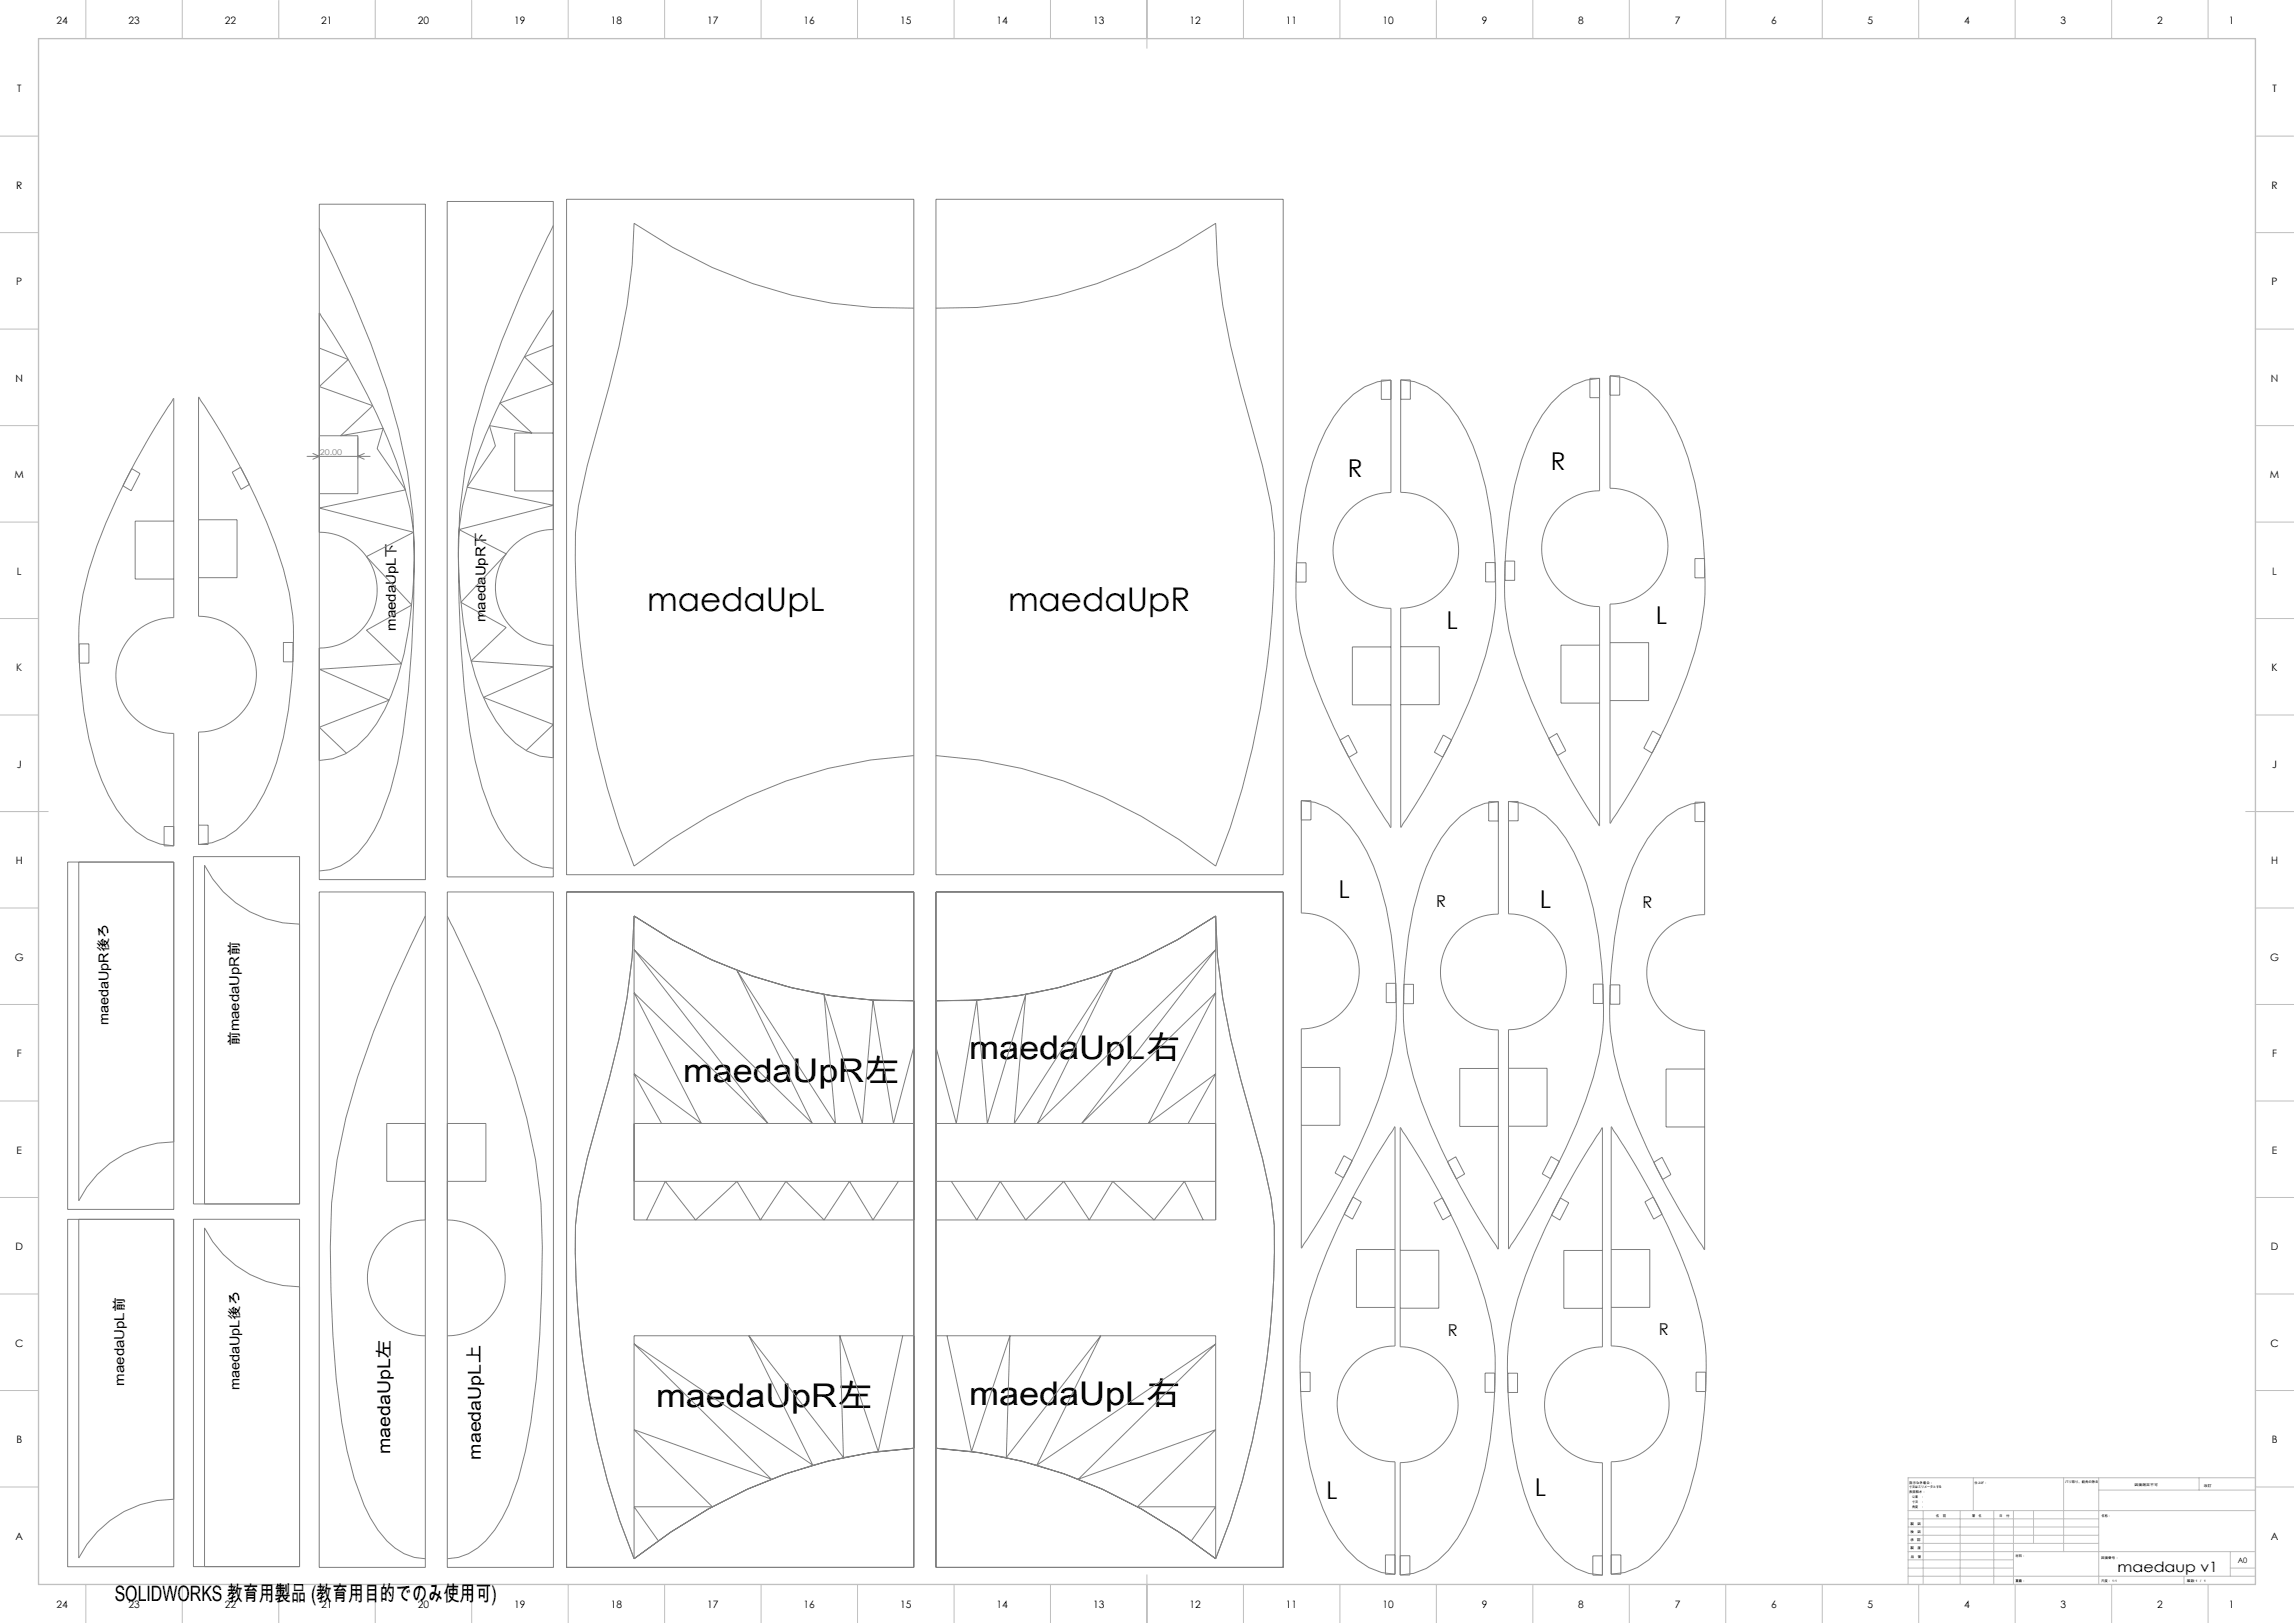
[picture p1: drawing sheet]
<svg xmlns="http://www.w3.org/2000/svg" width="1189mm" height="841mm" viewBox="0 0 1189 841" stroke-linecap="round" stroke-linejoin="round" font-family="sans-serif">
<defs><g id="words">
<g font-size="16.9">
<text x="335" y="316">maedaUpL</text>
<text x="522" y="317">maedaUpR</text>
<text x="502" y="549">maedaUpL右</text>
<text x="354" y="561">maedaUpR左</text>
<text x="340" y="729">maedaUpR左</text>
<text x="502" y="728">maedaUpL右</text>
</g>
<g font-size="12.7">
<text x="804" y="244">R</text>
<text x="699" y="247">R</text>
<text x="858" y="324">L</text>
<text x="750" y="326">L</text>
<text x="694" y="465">L</text>
<text x="798" y="470">L</text>
<text x="687" y="777">L</text>
<text x="796" y="775">L</text>
</g>
<text font-size="11" x="59" y="830">SOLIDWORKS 教育用製品 (教育用目的でのみ使用可)</text>
<g font-size="9.2">
<text x="202" y="753" transform="rotate(-90 202 753)">maedaUpL左</text>
<text x="249" y="756" transform="rotate(-90 249 756)">maedaUpL上</text>
</g>
<g font-size="8.5">
<text x="744" y="470">R</text>
<text x="851" y="470">R</text>
<text x="750" y="692">R</text>
<text x="860" y="692">R</text>
</g>
<text font-size="7.4" x="1098" y="815">maedaup v1</text>
<g font-size="7.1">
<text x="252" y="322" transform="rotate(-90 252 322)">maedaUpR下</text>
<text x="205" y="327" transform="rotate(-90 205 327)">maedaUpL下</text>
<text x="56" y="531" transform="rotate(-90 56 531)">maedaUpR後ろ</text>
<text x="124" y="542" transform="rotate(-90 124 542)">前maedaUpR前</text>
<text x="64" y="718" transform="rotate(-90 64 718)">maedaUpL前</text>
<text x="124" y="720" transform="rotate(-90 124 720)">maedaUpL後ろ</text>
</g>
<g font-size="5.3">
<text x="29" y="12">24</text>
<text x="67" y="12">23</text>
<text x="117" y="12">22</text>
<text x="167" y="12">21</text>
<text x="217" y="12">20</text>
<text x="267" y="12">19</text>
<text x="317" y="12">18</text>
<text x="367" y="12">17</text>
<text x="417" y="12">16</text>
<text x="467" y="12">15</text>
<text x="517" y="12">14</text>
<text x="567" y="12">13</text>
<text x="617" y="12">12</text>
<text x="667" y="12">11</text>
<text x="717" y="12">10</text>
<text x="768" y="12">9</text>
<text x="818" y="12">8</text>
<text x="868" y="12">7</text>
<text x="918" y="12">6</text>
<text x="968" y="12">5</text>
<text x="1018" y="12">4</text>
<text x="1068" y="12">3</text>
<text x="1118" y="12">2</text>
<text x="1155" y="12">1</text>
<text x="9" y="48">T</text>
<text x="1178" y="48">T</text>
<text x="8" y="98">R</text>
<text x="1177" y="98">R</text>
<text x="8" y="148">P</text>
<text x="1177" y="148">P</text>
<text x="8" y="198">N</text>
<text x="1177" y="198">N</text>
<text x="8" y="248">M</text>
<text x="1177" y="248">M</text>
<text x="9" y="298">L</text>
<text x="1178" y="298">L</text>
<text x="8" y="348">K</text>
<text x="1177" y="348">K</text>
<text x="9" y="398">J</text>
<text x="1178" y="398">J</text>
<text x="8" y="448">H</text>
<text x="1177" y="448">H</text>
<text x="8" y="498">G</text>
<text x="1177" y="498">G</text>
<text x="9" y="548">F</text>
<text x="1178" y="548">F</text>
<text x="9" y="598">E</text>
<text x="1178" y="598">E</text>
<text x="8" y="648">D</text>
<text x="1177" y="648">D</text>
<text x="8" y="698">C</text>
<text x="1177" y="698">C</text>
<text x="8" y="748">B</text>
<text x="1177" y="748">B</text>
<text x="8" y="798">A</text>
<text x="1177" y="798">A</text>
<text x="29" y="833">24</text>
<text x="67" y="833">23</text>
<text x="117" y="833">22</text>
<text x="167" y="833">21</text>
<text x="217" y="833">20</text>
<text x="267" y="833">19</text>
<text x="317" y="833">18</text>
<text x="367" y="833">17</text>
<text x="417" y="833">16</text>
<text x="467" y="833">15</text>
<text x="517" y="833">14</text>
<text x="567" y="833">13</text>
<text x="617" y="833">12</text>
<text x="667" y="833">11</text>
<text x="717" y="833">10</text>
<text x="768" y="833">9</text>
<text x="818" y="833">8</text>
<text x="868" y="833">7</text>
<text x="918" y="833">6</text>
<text x="968" y="833">5</text>
<text x="1018" y="833">4</text>
<text x="1068" y="833">3</text>
<text x="1118" y="833">2</text>
<text x="1155" y="833">1</text>
</g>
<text font-size="4.1" fill="#808080" x="166" y="236">20.00</text>
<text font-size="3.9" x="1160" y="810">A0</text>
<g font-size="1.7">
<text x="990" y="769">指示なき場合：</text>
<text x="990" y="771">寸法はミリメータとする</text>
<text x="990" y="774">表面粗さ：</text>
<text x="1023" y="769">仕上げ：</text>
<text x="1070" y="769">バリ取り、鋭角の除去</text>
<text x="1106" y="770">図面測定不可</text>
<text x="1142" y="770">改訂</text>
<text x="990" y="776">公差　：</text>
<text x="990" y="779">寸法　：</text>
<text x="990" y="781">角度　：</text>
<text x="990" y="790">製　図</text>
<text x="1003" y="786">名　前</text>
<text x="1019" y="786">署　名</text>
<text x="1036" y="786">日　付</text>
<text x="1089" y="786">名称：</text>
<text x="990" y="794">検　図</text>
<text x="990" y="799">承　認</text>
<text x="990" y="803">製　産</text>
<text x="990" y="807">品　管</text>
<text x="1045" y="807">材料：</text>
<text x="1089" y="808">図面番号：</text>
<text x="1045" y="820">重量：</text>
<text x="1089" y="820">尺度： 1:1</text>
<text x="1133" y="820">葉数 1 ／ 1</text>
</g>
</g></defs>
<g fill="none" stroke="#808080" stroke-width=".52">
<path d="M165 118l3 6a686 686 0 0 1 33 78 271 271 0 0 1 14 88 571 571 0 0 1-9 105 107 107 0 0 1-16 41 31 31 0 0 1-25 15M165 106h55v350h-55zM232 104h55v350h-55zM287 117l-3 6a730 730 0 0 0-32 77 268 268 0 0 0-14 88 563 563 0 0 0 8 106 107 107 0 0 0 16 41 32 32 0 0 0 25 15M294 103h180v350h-180zM485 103h180v350h-180zM474 160a239 239 0 0 1-145-44 326 326 0 0 1-13 84l-12 41a172 172 0 0 0-5 63 442 442 0 0 0 30 145 257 257 0 0 1 145-57M485 160a239 239 0 0 0 145-44 326 326 0 0 0 13 84l11 41a170 170 0 0 1 6 63 441 441 0 0 1-30 145 257 257 0 0 0-145-57M165 162l3 3a355 355 0 0 1 41 86 142 142 0 0 1 5 58 162 162 0 0 1-15 59 52 52 0 0 1-20 23l-7 2-7 1M287 179l-15 6 15 14-28 10 17 15-22-3 3 10-15 21 45 10-49 12 24 13-23 25 23 13-18 18 43 2-36 16 36 14-14 14M287 161l-2 3a355 355 0 0 0-42 86 142 142 0 0 0-5 58 161 161 0 0 0 15 58 52 52 0 0 0 20 23l7 3 7 1M165 180l16 6-16 14 28 10-16 16 22-4-4 10 15 22-45 9 49 13-24 12 23 26-23 13 18 17-43 3 37 16-37 14 15 13"/>
<path d="M721 197h-5v10h5M726 197a33 33 0 0 1 25 13 95 95 0 0 1 19 42 248 248 0 0 1 5 63 227 227 0 0 1-29 81l-9 15-11 18v-114a30 30 0 0 0 30-30 30 30 0 0 0-30-30zM726 197h5v10h-5M829 196h-5v10h5M834 195a33 33 0 0 1 26 13 94 94 0 0 1 18 42 250 250 0 0 1 5 63 227 227 0 0 1-29 81l-10 18-10 15v-114a30 30 0 0 0 31-30 30 30 0 0 0-31-30zM834 195h6v10h-6M90 207v113a30 30 0 0 0-30 30 30 30 0 0 0 30 30v58a33 33 0 0 1-25-13 95 95 0 0 1-19-42 248 248 0 0 1-5-63 215 215 0 0 1 24-71l12-22zM103 206l2 3a355 355 0 0 1 42 86 142 142 0 0 1 4 58 161 161 0 0 1-14 58 52 52 0 0 1-21 23l-6 3-7 1v-59a30 30 0 0 0 30-30 30 30 0 0 0-30-30zM696 210a33 33 0 0 1 25-13v58a30 30 0 0 0-30 30 30 30 0 0 0 30 30v114l-2-3a364 364 0 0 1-42-86 142 142 0 0 1-4-58 162 162 0 0 1 14-59l4-7zM804 209a33 33 0 0 1 25-13v58a30 30 0 0 0-30 30 30 30 0 0 0 30 30v114l-2-3a355 355 0 0 1-42-86 142 142 0 0 1-4-58 161 161 0 0 1 14-59l4-7zM159 236h33M162 235l3 1-3 2"/>
<path d="M165 226h20v30h-20M189 235l-4 1 4 2M287 224h-20v30h20M68 243l5 2-5 9-4-2zM120 245l5-3 4 9-4 3zM90 270h-20v30h20M103 269h20v30h-20M165 276a30 30 0 0 1 30 30 30 30 0 0 1-30 30M287 274a30 30 0 0 0-30 30 30 30 0 0 0 30 30M672 292h5v10h-5zM770 292h5v10h-5zM780 291h5v10h-5z"/>
<path d="M878 289h5v10h-5zM41 334h5v10h-5zM147 333h5v10h-5zM721 335h-20v30h20M726 335h20v30h-20M829 334h-20v30h20M834 333h20v30h-20M857 379l4 2-5 9-4-2zM695 384l4-3 4 9-4 2zM748 381l4 2-4 9-5-2zM803 383l4-3 5 9-5 3zM674 415a33 33 0 0 1 25 13 95 95 0 0 1 20 42 248 248 0 0 1 4 63 228 228 0 0 1-29 81l-10 18-10 15v-114a30 30 0 0 0 30-30 30 30 0 0 0-30-30z"/>
<path d="M674 415h5v10h-5M777 415h-5v10h5M782 415a33 33 0 0 1 25 13 94 94 0 0 1 19 43 250 250 0 0 1 5 63 227 227 0 0 1-29 80l-12 21-8 12v-113a30 30 0 0 0 30-30 30 30 0 0 0-30-30zM782 415h5v10h-5M884 416h-5v10h5M90 428h-5v10h5M103 428h5v10h-5M752 428a33 33 0 0 1 25-13v59a30 30 0 0 0-30 30 30 30 0 0 0 30 30v113l-2-3a355 355 0 0 1-42-86 142 142 0 0 1-5-58 161 161 0 0 1 15-58l4-8zM859 429a33 33 0 0 1 25-13v58a30 30 0 0 0-30 30 30 30 0 0 0 30 30v114l-3-4a355 355 0 0 1-41-85 142 142 0 0 1-5-58 161 161 0 0 1 15-59l4-7zM35 447h55v180h-55zM41 447v175a55 55 0 0 1 49-30M100 444h55v180h-55z"/>
<path d="M155 479a55 55 0 0 1-49-31v176M165 462h55v350h-55zM220 475l-3 6a686 686 0 0 0-32 77 271 271 0 0 0-14 88 571 571 0 0 0 9 106 108 108 0 0 0 16 41 32 32 0 0 0 24 15M232 475l3 6a728 728 0 0 1 32 77 284 284 0 0 1 14 111 459 459 0 0 1-9 83 107 107 0 0 1-16 41 32 32 0 0 1-24 15M232 462h55v350h-55zM294 462h180v350h-180zM329 475a241 241 0 0 0 145 44 240 240 0 0 1-145-44zM329 475a327 327 0 0 1-13 84l-12 41a172 172 0 0 0-5 63 442 442 0 0 0 30 145M329 475v157h145M485 462h180v350h-180zM630 475v157h-145M630 475a327 327 0 0 0 13 84l11 41a170 170 0 0 1 6 63 441 441 0 0 1-30 145"/>
<path d="M485 519a240 240 0 0 0 145-44 240 240 0 0 1-145 44zM719 510h4v10h-4zM728 510h5v10h-5zM826 510h5v10h-5zM835 510h5v10h-5zM474 543l-11 39-11-64-5 64-20-67 6 67-51-79 39 79-92-90 69 90-69-68 35 68-35-26 14 26M485 543l11 39 10-64 6 64 20-67-6 67 51-79-39 79 92-90-69 90 69-68-35 68 35-26-14 26M674 553h20v30h-20M777 554h-20v30h20M782 554h20v30h-20M884 554h-20v30h20M220 582h-20v30h20"/>
<path d="M232 582h20v30h-20M329 582h145M485 582h145M697 599l4 2-5 9-4-2zM723 584v113a30 30 0 0 0-30 30 30 30 0 0 0 30 30v59a33 33 0 0 1-25-13 95 95 0 0 1-19-43 248 248 0 0 1-5-63 217 217 0 0 1 24-71l12-22zM726 584l2 3a363 363 0 0 1 42 86 141 141 0 0 1 4 58 163 163 0 0 1-14 59 52 52 0 0 1-21 23l-6 2-7 1v-58a30 30 0 0 0 30-30 30 30 0 0 0-30-30zM804 599l4 3-4 9-5-3zM830 585l1 113a30 30 0 0 0-30 30 30 30 0 0 0 30 30v58a33 33 0 0 1-25-13 94 94 0 0 1-19-42 248 248 0 0 1-5-63 217 217 0 0 1 24-71l12-22zM835 584l2 3a358 358 0 0 1 42 86 142 142 0 0 1 4 58 161 161 0 0 1-14 58 52 52 0 0 1-20 23l-7 3-7 1v-59a30 30 0 0 0 30-30 30 30 0 0 0-30-30zM329 612h145M466 612l-14 20-12-20-13 20-20-20-13 20-12-20-21 20-16-20-10 20M485 612h145"/>
<path d="M493 612l13 20 12-20 14 20 19-20 14 20 12-20 21 20 16-20 10 20M750 602l5-3 4 9-4 3zM857 602l4-2 5 9-4 2zM35 632h55v180h-55zM41 632v175a55 55 0 0 1 49-30M100 632h55v180h-55zM220 632a30 30 0 0 0-30 30 30 30 0 0 0 30 30M232 632a30 30 0 0 1 30 30 30 30 0 0 1-30 30M701 620l5 3-5 9-4-3zM743 623l5-2 4 9-4 2zM809 621l4 2-5 9-4-2zM853 623l4-3 4 9-4 3z"/>
<path d="M723 647h-20v30h20M726 648h20v30h-20M831 648h-20v30h20M835 647h20v30h-20M155 667a55 55 0 0 1-49-31v176M468 692l-13 60-20-60 2 63-49-63 33 67-92-63 71 70-71-25 40 40h-40l12 17M474 692h-145v116M485 692h145v116M491 692l13 60 19-60-1 63 49-63-34 67 93-63-71 70 71-25-40 40h40l-12 17M674 711h5v10h-5zM770 711h5v10h-5zM782 712h5v10h-5z"/>
<path d="M879 711h5v10h-5zM485 750a253 253 0 0 1 145 58 256 256 0 0 0-145-58zM329 808a253 253 0 0 1 145-58 253 253 0 0 0-145 58zM723 806h-5v10h5M726 806h5v10h-5M831 806h-5v10h5M835 806h5v10h-5"/>
</g>
<g fill="none" stroke="#c0c0c0" stroke-width=".52">
<path d="M44 0v20M94 0v20M144 0v20M194 0v20M244 0v20M294 0v20M344 0v20M394 0v20M444 0v20M494 0v20M544 0v20M594 0v25"/>
<path d="M644 0v20M694 0v20M744 0v20M794 0v20M844 0v20M894 0v20M944 0v20M994 0v20M1044 0v20M1094 0v20M1144 0v20M0 71h20"/>
<path d="M1169 71h20M0 121h20M1169 121h20M0 171h20M1169 171h20M0 221h20M1169 221h20M0 271h20M1169 271h20M0 321h20M1169 321h20M0 371h20"/>
<path d="M1169 371h20M0 421h25M1164 421h25M0 471h20M1169 471h20M0 521h20M1169 521h20M0 571h20M1169 571h20M0 621h20M1169 621h20M0 671h20"/>
<path d="M1169 671h20M0 721h20M1169 721h20M0 771h20M1023 766v17M1070 766v38M1088 766v55M1088 772h81M1140 766v6M1169 766h-180v55M1169 771h20M989 783h180"/>
<path d="M989 800h99M989 796h99M989 791h99M989 787h99M997 783v38M1016 783v38M1033 783v38M1044 783v38M1054 783v17M594 816v25M989 817h180M989 813h55"/>
<path d="M989 808h55M989 804h180M1132 817v4M1156 813h13M1156 804v13M44 821v20M94 821v20M144 821v20M194 821v20M244 821v20M294 821v20M344 821v20"/>
<path d="M394 821v20M444 821v20M494 821v20M544 821v20M644 821v20M694 821v20M744 821v20M794 821v20M844 821v20M894 821v20M944 821v20M994 821v20"/>
<path d="M1044 821v20M1094 821v20M1144 821v20"/>
</g>
<path d="M20 20h1149v801h-1149z" fill="none" stroke="#c0c0c0" stroke-width=".7"/>
<use href="#words"/>
</svg>
